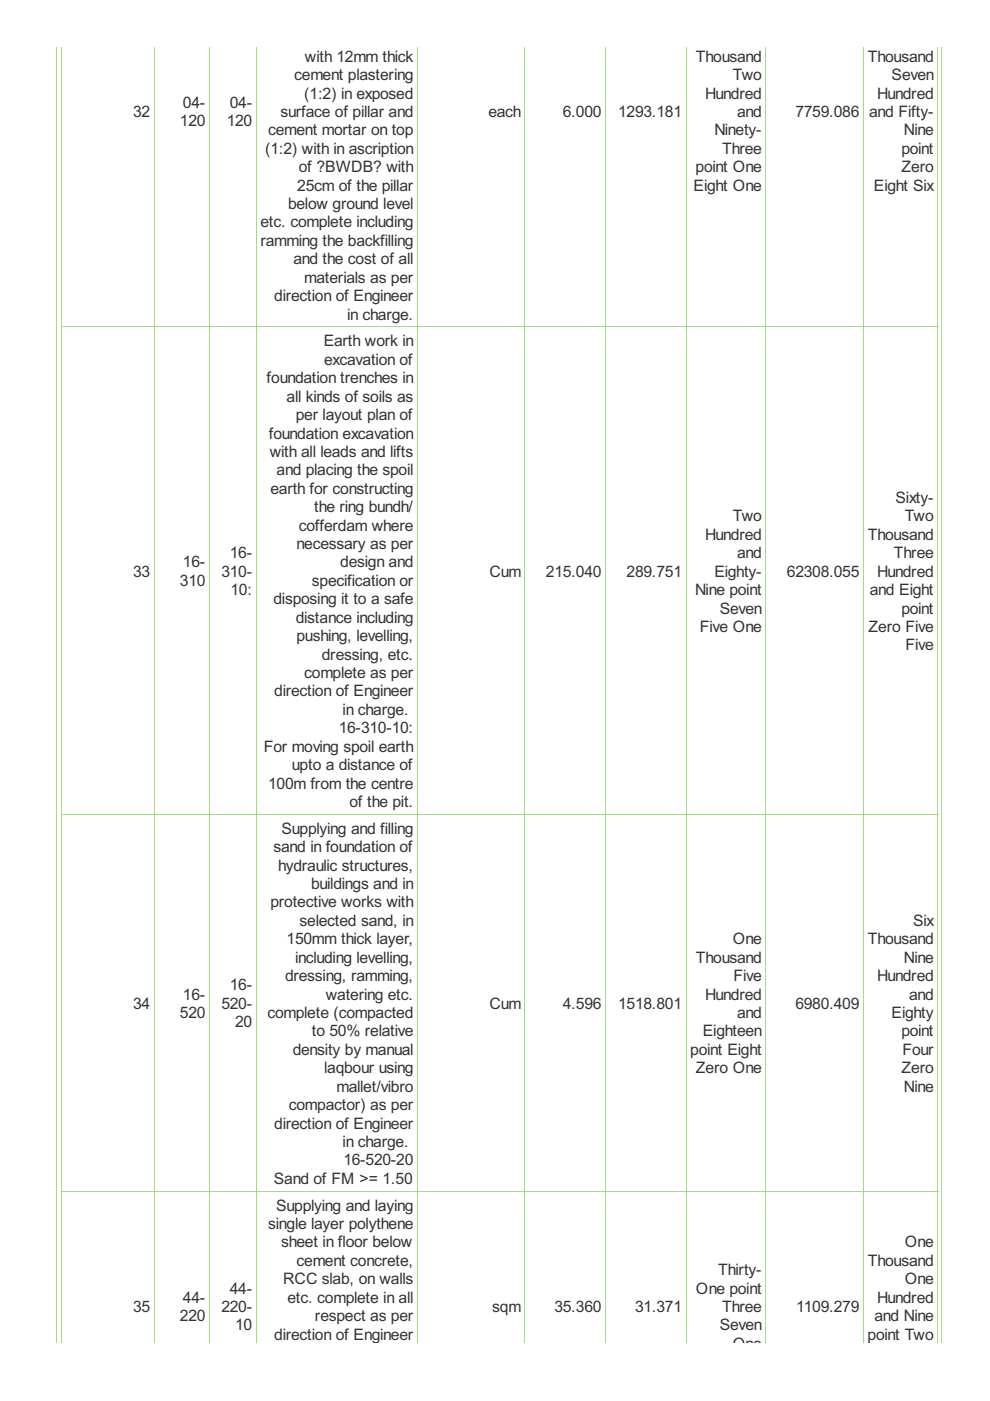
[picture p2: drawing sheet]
<svg xmlns="http://www.w3.org/2000/svg" width="210mm" height="297mm" viewBox="0 0 210 297" stroke-linecap="round" stroke-linejoin="round" font-family="sans-serif">
<defs><g id="words">
<g font-size="3.7" fill="#333">
<text x="62.4" y="17">cement plastering</text>
<text x="64.7" y="13.1">with 12mm thick</text>
<text x="147.5" y="13.1">Thousand</text>
<text x="155.4" y="17">Two</text>
<text x="184" y="13.1">Thousand</text>
<text x="189" y="17">Seven</text>
<text x="38.8" y="22.8">04-</text>
<text x="48.7" y="22.8">04-</text>
<text x="64.5" y="20.9">(1:2) in exposed</text>
<text x="149.5" y="20.9">Hundred</text>
<text x="186" y="20.9">Hundred</text>
<text x="28.2" y="24.8">32</text>
<text x="38.1" y="26.8">120</text>
<text x="48.1" y="26.8">120</text>
<text x="56.9" y="28.7">cement mortar on top</text>
<text x="59.5" y="24.8">surface of pillar and</text>
<text x="103.6" y="24.8">each</text>
<text x="119.3" y="24.8">6.000</text>
<text x="131.1" y="24.8">1293.181</text>
<text x="151.5" y="28.7">Ninety-</text>
<text x="156.3" y="24.8">and</text>
<text x="168.6" y="24.8">7759.086</text>
<text x="184.3" y="24.8">and Fifty-</text>
<text x="191.6" y="28.7">Nine</text>
<text x="56.2" y="32.6">(1:2) with in ascription</text>
<text x="153.1" y="32.6">Three</text>
<text x="191.1" y="32.6">point</text>
<text x="63" y="40.4">25cm of the pillar</text>
<text x="63.4" y="36.5">of ?BWDB? with</text>
<text x="147.1" y="40.4">Eight One</text>
<text x="147.5" y="36.5">point One</text>
<text x="185.3" y="40.4">Eight Six</text>
<text x="191.2" y="36.5">Zero</text>
<text x="61.1" y="44.3">below ground level</text>
<text x="55.2" y="48.2">etc. complete including</text>
<text x="55.2" y="52.1">ramming the backfilling</text>
<text x="62.2" y="56">and the cost of all</text>
<text x="64.5" y="59.9">materials as per</text>
<text x="58.2" y="63.9">direction of Engineer</text>
<text x="73.6" y="67.8">in charge.</text>
<text x="68.6" y="73.5">Earth work in</text>
<text x="68.7" y="77.4">excavation of</text>
<text x="56.5" y="81.3">foundation trenches in</text>
<text x="60.8" y="85.2">all kinds of soils as</text>
<text x="62.7" y="89.1">per layout plan of</text>
<text x="57" y="93">foundation excavation</text>
<text x="57.2" y="96.9">with all leads and lifts</text>
<text x="58.6" y="100.8">and placing the spoil</text>
<text x="57.3" y="104.7">earth for constructing</text>
<text x="189.9" y="106.6">Sixty-</text>
<text x="63.4" y="112.5">cofferdam where</text>
<text x="66.6" y="108.6">the ring bundh/</text>
<text x="155.4" y="110.6">Two</text>
<text x="191.8" y="110.6">Two</text>
<text x="48.7" y="118.4">16-</text>
<text x="62.9" y="116.4">necessary as per</text>
<text x="149.5" y="114.5">Hundred</text>
<text x="156.3" y="118.4">and</text>
<text x="184" y="114.5">Thousand</text>
<text x="189.5" y="118.4">Three</text>
<text x="28.2" y="122.3">33</text>
<text x="38.1" y="124.2">310</text>
<text x="38.8" y="120.3">16-</text>
<text x="46.9" y="122.3">310-</text>
<text x="66.1" y="124.2">specification or</text>
<text x="72.2" y="120.3">design and</text>
<text x="103.8" y="122.3">Cum</text>
<text x="115.8" y="122.3">215.040</text>
<text x="132.8" y="122.3">289.751</text>
<text x="151.5" y="122.3">Eighty-</text>
<text x="166.9" y="122.3">62308.055</text>
<text x="186" y="122.3">Hundred</text>
<text x="48.9" y="126.2">10:</text>
<text x="58" y="128.1">disposing it to a safe</text>
<text x="147.4" y="126.2">Nine point</text>
<text x="152.6" y="130.1">Seven</text>
<text x="184.4" y="126.2">and Eight</text>
<text x="191.1" y="130.1">point</text>
<text x="62.7" y="132">distance including</text>
<text x="62.9" y="135.9">pushing, levelling,</text>
<text x="148.4" y="134">Five One</text>
<text x="184.2" y="134">Zero Five</text>
<text x="192" y="137.9">Five</text>
<text x="64.5" y="143.8">complete as per</text>
<text x="68.2" y="139.8">dressing, etc.</text>
<text x="58.2" y="147.7">direction of Engineer</text>
<text x="71.8" y="155.5">16-310-10:</text>
<text x="72.6" y="151.6">in charge.</text>
<text x="55.9" y="159.4">For moving spoil earth</text>
<text x="56.9" y="167.2">100m from the centre</text>
<text x="61.9" y="163.3">upto a distance of</text>
<text x="74.1" y="171.1">of the pit.</text>
<text x="59.7" y="176.8">Supplying and filling</text>
<text x="58" y="180.7">sand in foundation of</text>
<text x="59" y="184.6">hydraulic structures,</text>
<text x="66" y="188.5">buildings and in</text>
<text x="57.3" y="192.4">protective works with</text>
<text x="63.5" y="196.3">selected sand, in</text>
<text x="193.6" y="196.3">Six</text>
<text x="60.8" y="200.2">150mm thick layer,</text>
<text x="155.4" y="200.2">One</text>
<text x="184" y="200.2">Thousand</text>
<text x="48.7" y="210">16-</text>
<text x="60.4" y="208">dressing, ramming,</text>
<text x="62.6" y="204.1">including levelling,</text>
<text x="147.5" y="204.1">Thousand</text>
<text x="155.5" y="208">Five</text>
<text x="186" y="208">Hundred</text>
<text x="191.6" y="204.1">Nine</text>
<text x="28.2" y="213.9">34</text>
<text x="38.1" y="215.8">520</text>
<text x="38.8" y="211.9">16-</text>
<text x="46.9" y="213.9">520-</text>
<text x="56.7" y="215.8">complete (compacted</text>
<text x="69.1" y="211.9">watering etc.</text>
<text x="103.8" y="213.9">Cum</text>
<text x="119.3" y="213.9">4.596</text>
<text x="131.1" y="213.9">1518.801</text>
<text x="149.5" y="211.9">Hundred</text>
<text x="156.3" y="215.8">and</text>
<text x="168.6" y="213.9">6980.409</text>
<text x="189" y="215.8">Eighty</text>
<text x="192.7" y="211.9">and</text>
<text x="49.9" y="217.8">20</text>
<text x="66.1" y="219.7">to 50% relative</text>
<text x="149" y="219.7">Eighteen</text>
<text x="191.1" y="219.7">point</text>
<text x="62.1" y="223.6">density by manual</text>
<text x="68.7" y="227.6">laqbour using</text>
<text x="146.4" y="223.6">point Eight</text>
<text x="147.5" y="227.6">Zero One</text>
<text x="191.2" y="227.6">Zero</text>
<text x="191.3" y="223.6">Four</text>
<text x="71.3" y="231.5">mallet/vibro</text>
<text x="191.6" y="231.5">Nine</text>
<text x="58.2" y="239.3">direction of Engineer</text>
<text x="61.2" y="235.4">compactor) as per</text>
<text x="72.6" y="243.2">in charge.</text>
<text x="58.1" y="251">Sand of FM &gt;= 1.50</text>
<text x="72.8" y="247.1">16-520-20</text>
<text x="58.5" y="256.7">Supplying and laying</text>
<text x="56.9" y="260.6">single layer polythene</text>
<text x="59.6" y="264.5">sheet in floor below</text>
<text x="62.9" y="268.4">cement concrete,</text>
<text x="184" y="268.4">Thousand</text>
<text x="191.8" y="264.5">One</text>
<text x="48.7" y="274.3">44-</text>
<text x="60" y="272.3">RCC slab, on walls</text>
<text x="147.5" y="274.3">One point</text>
<text x="152.3" y="270.4">Thirty-</text>
<text x="191.8" y="272.3">One</text>
<text x="28.2" y="278.2">35</text>
<text x="38.1" y="280.1">220</text>
<text x="38.8" y="276.2">44-</text>
<text x="46.9" y="278.2">220-</text>
<text x="60.9" y="276.2">etc. complete in all</text>
<text x="66.8" y="280.1">respect as per</text>
<text x="104.4" y="278.2">sqm</text>
<text x="117.6" y="278.2">35.360</text>
<text x="134.6" y="278.2">31.371</text>
<text x="153.1" y="278.2">Three</text>
<text x="168.8" y="278.2">1109.279</text>
<text x="185.4" y="280.1">and Nine</text>
<text x="186" y="276.2">Hundred</text>
<text x="49.9" y="282.1">10</text>
<text x="58.2" y="284">direction of Engineer</text>
<text x="152.6" y="282.1">Seven</text>
<text x="155.4" y="286">One</text>
<text x="183.9" y="284">point Two</text>
</g>
</g></defs>
<g fill="none" stroke="#a8da7f" stroke-width=".21">
<path d="M12 9.9v274.8M13 9.9v274.8M32.7 9.9v274.8M44.4 9.9v274.8M54.3 9.9v274.8M88.5 9.9v274.8M111.3 9.9v274.8M128.4 9.9v274.8M145.5 9.9v274.8M162.4 9.9v274.8M183 9.9v274.8M198.8 9.9v274.8"/>
<path d="M199.6 9.9v274.8M12.9 69.3h186M12.9 172.6h186M12.9 252.5h186"/>
</g>
<use href="#words"/>
</svg>
